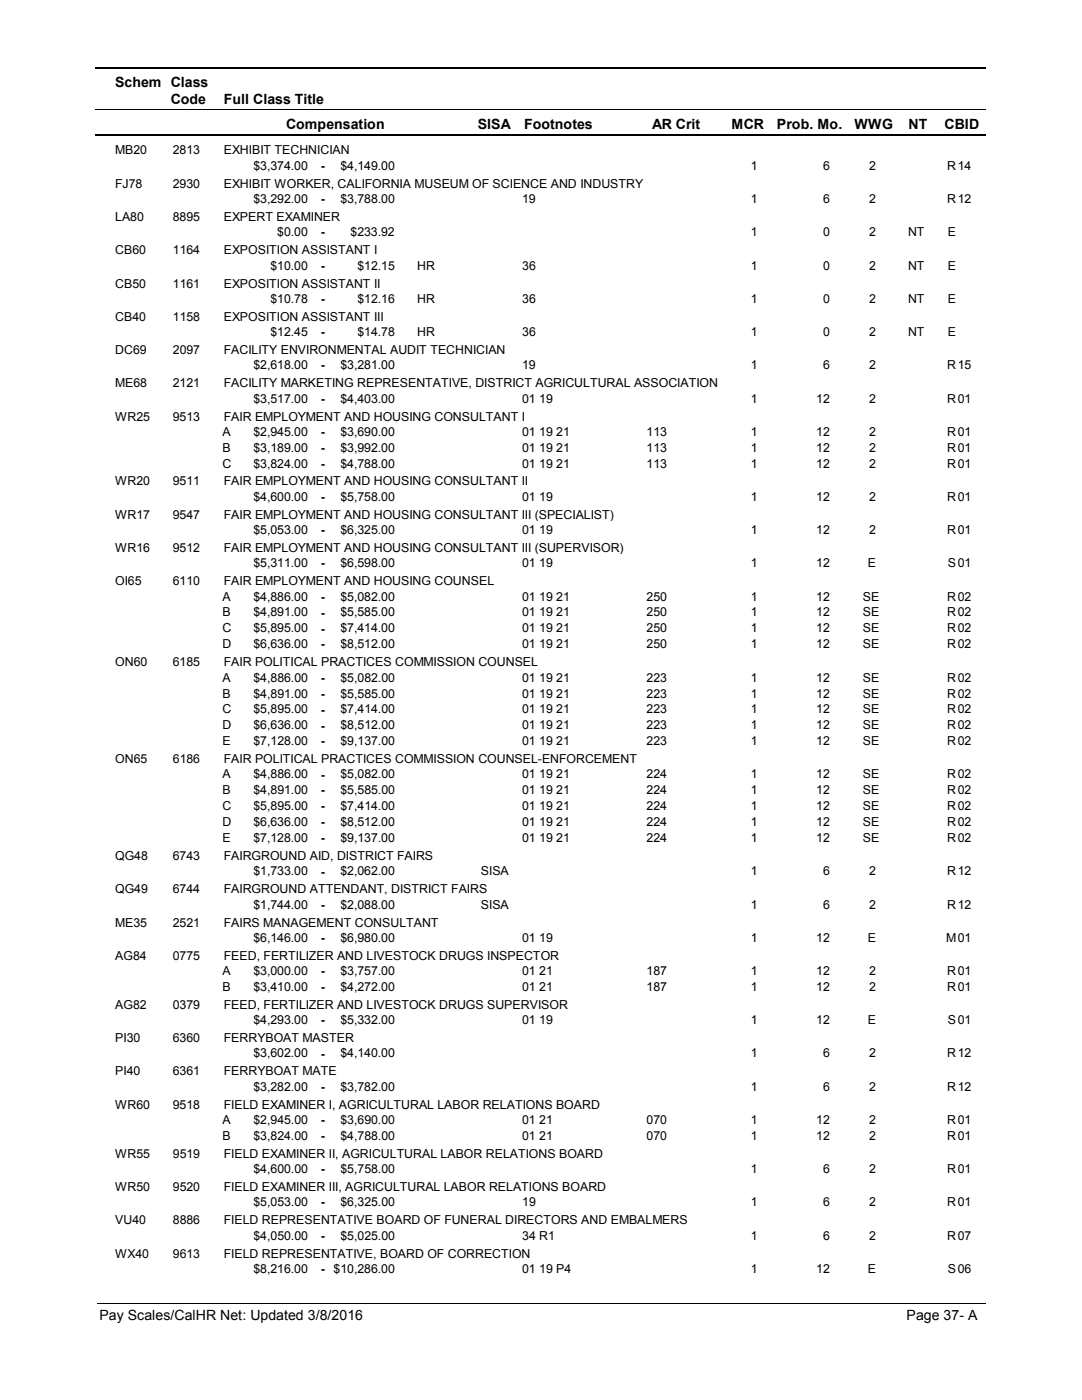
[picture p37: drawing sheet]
<svg xmlns="http://www.w3.org/2000/svg" width="216mm" height="279mm" viewBox="0 0 216 279" stroke-linecap="round" stroke-linejoin="round" font-family="sans-serif">
<defs><g id="words">
<g font-size="2.8">
<text x="23" y="17.3">Schem Class</text>
<text x="34.1" y="20.7">Code</text>
<text x="44.6" y="20.7">Full Class Title</text>
<text x="57.1" y="25.7">Compensation</text>
<text x="95.3" y="25.7">SISA</text>
<text x="104.6" y="25.7">Footnotes</text>
<text x="130.2" y="25.7">AR Crit</text>
<text x="146" y="25.7">MCR</text>
<text x="155.1" y="25.7">Prob. Mo.</text>
<text x="170.5" y="25.7">WWG</text>
<text x="181.3" y="25.7">NT</text>
<text x="188.5" y="25.7">CBID</text>
<text x="19.8" y="263.4">Pay Scales/CalHR Net: Updated 3/8/2016</text>
<text x="180.9" y="263.4">Page 37- A</text>
</g>
<g font-size="2.5">
<text x="23" y="30.8">MB20</text>
<text x="34.5" y="30.8">2813</text>
<text x="44.7" y="30.8">EXHIBIT TECHNICIAN</text>
<text x="50.6" y="33.9">$3,374.00</text>
<text x="64" y="33.9">-</text>
<text x="67.9" y="33.9">$4,149.00</text>
<text x="149.8" y="33.9">1</text>
<text x="164.3" y="33.9">6</text>
<text x="173.5" y="33.9">2</text>
<text x="189" y="33.9">R</text>
<text x="191.1" y="33.9">14</text>
<text x="23" y="37.5">FJ78</text>
<text x="34.5" y="37.5">2930</text>
<text x="44.7" y="37.5">EXHIBIT WORKER, CALIFORNIA MUSEUM OF SCIENCE AND INDUSTRY</text>
<text x="50.6" y="40.5">$3,292.00</text>
<text x="64" y="40.6">-</text>
<text x="67.9" y="40.5">$3,788.00</text>
<text x="104.2" y="40.5">19</text>
<text x="149.8" y="40.5">1</text>
<text x="164.3" y="40.5">6</text>
<text x="173.5" y="40.5">2</text>
<text x="189" y="40.5">R</text>
<text x="191.1" y="40.5">12</text>
<text x="23" y="44.1">LA80</text>
<text x="34.5" y="44.1">8895</text>
<text x="44.7" y="44.1">EXPERT EXAMINER</text>
<text x="55.3" y="47.2">$0.00</text>
<text x="64" y="47.2">-</text>
<text x="70" y="47.2">$233.92</text>
<text x="149.8" y="47.2">1</text>
<text x="164.3" y="47.2">0</text>
<text x="173.5" y="47.2">2</text>
<text x="181.2" y="47.2">NT</text>
<text x="189.2" y="47.2">E</text>
<text x="23" y="50.7">CB60</text>
<text x="34.5" y="50.7">1164</text>
<text x="44.7" y="50.7">EXPOSITION ASSISTANT I</text>
<text x="54" y="53.8">$10.00</text>
<text x="64" y="53.8">-</text>
<text x="71.3" y="53.8">$12.15</text>
<text x="83.3" y="53.8">HR</text>
<text x="104.2" y="53.8">36</text>
<text x="149.8" y="53.8">1</text>
<text x="164.3" y="53.8">0</text>
<text x="173.5" y="53.8">2</text>
<text x="181.2" y="53.8">NT</text>
<text x="189.2" y="53.8">E</text>
<text x="23" y="57.4">CB50</text>
<text x="34.5" y="57.4">1161</text>
<text x="44.7" y="57.4">EXPOSITION ASSISTANT II</text>
<text x="23" y="64">CB40</text>
<text x="34.5" y="64">1158</text>
<text x="44.7" y="64">EXPOSITION ASSISTANT III</text>
<text x="54" y="60.4">$10.78</text>
<text x="64" y="60.5">-</text>
<text x="71.3" y="60.4">$12.16</text>
<text x="83.3" y="60.4">HR</text>
<text x="104.2" y="60.4">36</text>
<text x="149.8" y="60.4">1</text>
<text x="164.3" y="60.4">0</text>
<text x="173.5" y="60.4">2</text>
<text x="181.2" y="60.4">NT</text>
<text x="189.2" y="60.4">E</text>
<text x="23" y="70.6">DC69</text>
<text x="34.5" y="70.6">2097</text>
<text x="44.7" y="70.6">FACILITY ENVIRONMENTAL AUDIT TECHNICIAN</text>
<text x="54" y="67.1">$12.45</text>
<text x="64" y="67.1">-</text>
<text x="71.3" y="67.1">$14.78</text>
<text x="83.3" y="67.1">HR</text>
<text x="104.2" y="67.1">36</text>
<text x="149.8" y="67.1">1</text>
<text x="164.3" y="67.1">0</text>
<text x="173.5" y="67.1">2</text>
<text x="181.2" y="67.1">NT</text>
<text x="189.2" y="67.1">E</text>
<text x="23" y="77.3">ME68</text>
<text x="34.5" y="77.3">2121</text>
<text x="44.7" y="77.3">FACILITY MARKETING REPRESENTATIVE, DISTRICT AGRICULTURAL ASSOCIATION</text>
<text x="50.6" y="73.7">$2,618.00</text>
<text x="64" y="73.7">-</text>
<text x="67.9" y="73.7">$3,281.00</text>
<text x="104.2" y="73.7">19</text>
<text x="149.8" y="73.7">1</text>
<text x="164.3" y="73.7">6</text>
<text x="173.5" y="73.7">2</text>
<text x="189" y="73.7">R</text>
<text x="191.1" y="73.7">15</text>
<text x="23" y="83.9">WR25</text>
<text x="34.5" y="83.9">9513</text>
<text x="44.7" y="83.9">FAIR EMPLOYMENT AND HOUSING CONSULTANT I</text>
<text x="50.6" y="80.3">$3,517.00</text>
<text x="64" y="80.4">-</text>
<text x="67.9" y="80.3">$4,403.00</text>
<text x="104.2" y="80.3">01 19</text>
<text x="149.8" y="80.3">1</text>
<text x="162.9" y="80.3">12</text>
<text x="173.5" y="80.3">2</text>
<text x="189" y="80.3">R</text>
<text x="191.1" y="80.3">01</text>
<text x="44.4" y="87">A</text>
<text x="50.6" y="87">$2,945.00</text>
<text x="64" y="87">-</text>
<text x="67.9" y="87">$3,690.00</text>
<text x="104.2" y="87">01 19 21</text>
<text x="129" y="87">113</text>
<text x="149.8" y="87">1</text>
<text x="162.9" y="87">12</text>
<text x="173.5" y="87">2</text>
<text x="189" y="87">R</text>
<text x="191.1" y="87">01</text>
<text x="44.4" y="90.1">B</text>
<text x="44.4" y="93.3">C</text>
<text x="50.6" y="90.1">$3,189.00</text>
<text x="50.6" y="93.3">$3,824.00</text>
<text x="64" y="90.2">-</text>
<text x="64" y="93.3">-</text>
<text x="67.9" y="90.1">$3,992.00</text>
<text x="67.9" y="93.3">$4,788.00</text>
<text x="104.2" y="90.1">01 19 21</text>
<text x="104.2" y="93.3">01 19 21</text>
<text x="129" y="90.1">113</text>
<text x="129" y="93.3">113</text>
<text x="149.8" y="90.1">1</text>
<text x="149.8" y="93.3">1</text>
<text x="162.9" y="90.1">12</text>
<text x="162.9" y="93.3">12</text>
<text x="173.5" y="90.1">2</text>
<text x="173.5" y="93.3">2</text>
<text x="189" y="90.1">R</text>
<text x="189" y="93.3">R</text>
<text x="191.1" y="90.1">01</text>
<text x="191.1" y="93.3">01</text>
<text x="23" y="96.9">WR20</text>
<text x="34.5" y="96.9">9511</text>
<text x="44.7" y="96.9">FAIR EMPLOYMENT AND HOUSING CONSULTANT II</text>
<text x="50.6" y="100">$4,600.00</text>
<text x="64" y="100">-</text>
<text x="67.9" y="100">$5,758.00</text>
<text x="104.2" y="100">01 19</text>
<text x="149.8" y="100">1</text>
<text x="162.9" y="100">12</text>
<text x="173.5" y="100">2</text>
<text x="189" y="100">R</text>
<text x="191.1" y="100">01</text>
<text x="23" y="103.5">WR17</text>
<text x="34.5" y="103.5">9547</text>
<text x="44.7" y="103.5">FAIR EMPLOYMENT AND HOUSING CONSULTANT III (SPECIALIST)</text>
<text x="50.6" y="106.6">$5,053.00</text>
<text x="64" y="106.6">-</text>
<text x="67.9" y="106.6">$6,325.00</text>
<text x="104.2" y="106.6">01 19</text>
<text x="149.8" y="106.6">1</text>
<text x="162.9" y="106.6">12</text>
<text x="173.5" y="106.6">2</text>
<text x="189" y="106.6">R</text>
<text x="191.1" y="106.6">01</text>
<text x="23" y="110.2">WR16</text>
<text x="34.5" y="110.2">9512</text>
<text x="44.7" y="110.2">FAIR EMPLOYMENT AND HOUSING CONSULTANT III (SUPERVISOR)</text>
<text x="50.6" y="113.2">$5,311.00</text>
<text x="64" y="113.3">-</text>
<text x="67.9" y="113.2">$6,598.00</text>
<text x="104.2" y="113.2">01 19</text>
<text x="149.8" y="113.2">1</text>
<text x="162.9" y="113.2">12</text>
<text x="173.2" y="113.2">E</text>
<text x="189.2" y="113.2">S</text>
<text x="191.1" y="113.2">01</text>
<text x="23" y="116.8">OI65</text>
<text x="34.5" y="116.8">6110</text>
<text x="44.4" y="119.9">A</text>
<text x="44.7" y="116.8">FAIR EMPLOYMENT AND HOUSING COUNSEL</text>
<text x="50.6" y="119.9">$4,886.00</text>
<text x="64" y="119.9">-</text>
<text x="67.9" y="119.9">$5,082.00</text>
<text x="104.2" y="119.9">01 19 21</text>
<text x="129" y="119.9">250</text>
<text x="149.8" y="119.9">1</text>
<text x="162.9" y="119.9">12</text>
<text x="172.2" y="119.9">SE</text>
<text x="189" y="119.9">R</text>
<text x="191.1" y="119.9">02</text>
<text x="44.4" y="123">B</text>
<text x="50.6" y="123">$4,891.00</text>
<text x="64" y="123.1">-</text>
<text x="67.9" y="123">$5,585.00</text>
<text x="104.2" y="123">01 19 21</text>
<text x="129" y="123">250</text>
<text x="149.8" y="123">1</text>
<text x="162.9" y="123">12</text>
<text x="172.2" y="123">SE</text>
<text x="189" y="123">R</text>
<text x="191.1" y="123">02</text>
<text x="44.4" y="126.2">C</text>
<text x="44.4" y="129.4">D</text>
<text x="50.6" y="126.2">$5,895.00</text>
<text x="50.6" y="129.4">$6,636.00</text>
<text x="64" y="126.3">-</text>
<text x="64" y="129.4">-</text>
<text x="67.9" y="126.2">$7,414.00</text>
<text x="67.9" y="129.4">$8,512.00</text>
<text x="104.2" y="126.2">01 19 21</text>
<text x="104.2" y="129.4">01 19 21</text>
<text x="129" y="126.2">250</text>
<text x="129" y="129.4">250</text>
<text x="149.8" y="126.2">1</text>
<text x="149.8" y="129.4">1</text>
<text x="162.9" y="126.2">12</text>
<text x="162.9" y="129.4">12</text>
<text x="172.2" y="126.2">SE</text>
<text x="172.2" y="129.4">SE</text>
<text x="189" y="126.2">R</text>
<text x="189" y="129.4">R</text>
<text x="191.1" y="126.2">02</text>
<text x="191.1" y="129.4">02</text>
<text x="23" y="133">ON60</text>
<text x="34.5" y="133">6185</text>
<text x="44.4" y="136">A</text>
<text x="44.7" y="133">FAIR POLITICAL PRACTICES COMMISSION COUNSEL</text>
<text x="50.6" y="136">$4,886.00</text>
<text x="64" y="136.1">-</text>
<text x="67.9" y="136">$5,082.00</text>
<text x="104.2" y="136">01 19 21</text>
<text x="129" y="136">223</text>
<text x="149.8" y="136">1</text>
<text x="162.9" y="136">12</text>
<text x="172.2" y="136">SE</text>
<text x="189" y="136">R</text>
<text x="191.1" y="136">02</text>
<text x="44.4" y="139.2">B</text>
<text x="44.4" y="142.4">C</text>
<text x="50.6" y="139.2">$4,891.00</text>
<text x="50.6" y="142.4">$5,895.00</text>
<text x="64" y="139.2">-</text>
<text x="64" y="142.4">-</text>
<text x="67.9" y="139.2">$5,585.00</text>
<text x="67.9" y="142.4">$7,414.00</text>
<text x="104.2" y="139.2">01 19 21</text>
<text x="104.2" y="142.4">01 19 21</text>
<text x="129" y="139.2">223</text>
<text x="129" y="142.4">223</text>
<text x="149.8" y="139.2">1</text>
<text x="149.8" y="142.4">1</text>
<text x="162.9" y="139.2">12</text>
<text x="162.9" y="142.4">12</text>
<text x="172.2" y="139.2">SE</text>
<text x="172.2" y="142.4">SE</text>
<text x="189" y="139.2">R</text>
<text x="189" y="142.4">R</text>
<text x="191.1" y="139.2">02</text>
<text x="191.1" y="142.4">02</text>
<text x="44.4" y="145.6">D</text>
<text x="44.4" y="148.7">E</text>
<text x="50.6" y="145.6">$6,636.00</text>
<text x="50.6" y="148.7">$7,128.00</text>
<text x="64" y="145.6">-</text>
<text x="64" y="148.8">-</text>
<text x="67.9" y="145.6">$8,512.00</text>
<text x="67.9" y="148.7">$9,137.00</text>
<text x="104.2" y="145.6">01 19 21</text>
<text x="104.2" y="148.7">01 19 21</text>
<text x="129" y="145.6">223</text>
<text x="129" y="148.7">223</text>
<text x="149.8" y="145.6">1</text>
<text x="149.8" y="148.7">1</text>
<text x="162.9" y="145.6">12</text>
<text x="162.9" y="148.7">12</text>
<text x="172.2" y="145.6">SE</text>
<text x="172.2" y="148.7">SE</text>
<text x="189" y="145.6">R</text>
<text x="189" y="148.7">R</text>
<text x="191.1" y="145.6">02</text>
<text x="191.1" y="148.7">02</text>
<text x="23" y="152.3">ON65</text>
<text x="34.5" y="152.3">6186</text>
<text x="44.4" y="155.3">A</text>
<text x="44.7" y="152.3">FAIR POLITICAL PRACTICES COMMISSION COUNSEL-ENFORCEMENT</text>
<text x="50.6" y="155.3">$4,886.00</text>
<text x="64" y="155.4">-</text>
<text x="67.9" y="155.3">$5,082.00</text>
<text x="104.2" y="155.3">01 19 21</text>
<text x="129" y="155.3">224</text>
<text x="149.8" y="155.3">1</text>
<text x="162.9" y="155.3">12</text>
<text x="172.2" y="155.3">SE</text>
<text x="189" y="155.3">R</text>
<text x="191.1" y="155.3">02</text>
<text x="44.4" y="158.5">B</text>
<text x="44.4" y="161.7">C</text>
<text x="50.6" y="158.5">$4,891.00</text>
<text x="50.6" y="161.7">$5,895.00</text>
<text x="64" y="158.6">-</text>
<text x="64" y="161.7">-</text>
<text x="67.9" y="158.5">$5,585.00</text>
<text x="67.9" y="161.7">$7,414.00</text>
<text x="104.2" y="158.5">01 19 21</text>
<text x="104.2" y="161.7">01 19 21</text>
<text x="129" y="158.5">224</text>
<text x="129" y="161.7">224</text>
<text x="149.8" y="158.5">1</text>
<text x="149.8" y="161.7">1</text>
<text x="162.9" y="158.5">12</text>
<text x="162.9" y="161.7">12</text>
<text x="172.2" y="158.5">SE</text>
<text x="172.2" y="161.7">SE</text>
<text x="189" y="158.5">R</text>
<text x="189" y="161.7">R</text>
<text x="191.1" y="158.5">02</text>
<text x="191.1" y="161.7">02</text>
<text x="44.4" y="164.9">D</text>
<text x="50.6" y="164.9">$6,636.00</text>
<text x="64" y="164.9">-</text>
<text x="67.9" y="164.9">$8,512.00</text>
<text x="104.2" y="164.9">01 19 21</text>
<text x="129" y="164.9">224</text>
<text x="149.8" y="164.9">1</text>
<text x="162.9" y="164.9">12</text>
<text x="172.2" y="164.9">SE</text>
<text x="189" y="164.9">R</text>
<text x="191.1" y="164.9">02</text>
<text x="23" y="171.6">QG48</text>
<text x="34.5" y="171.6">6743</text>
<text x="44.4" y="168.1">E</text>
<text x="44.7" y="171.6">FAIRGROUND AID, DISTRICT FAIRS</text>
<text x="50.6" y="168.1">$7,128.00</text>
<text x="64" y="168.1">-</text>
<text x="67.9" y="168.1">$9,137.00</text>
<text x="104.2" y="168.1">01 19 21</text>
<text x="129" y="168.1">224</text>
<text x="149.8" y="168.1">1</text>
<text x="162.9" y="168.1">12</text>
<text x="172.2" y="168.1">SE</text>
<text x="189" y="168.1">R</text>
<text x="191.1" y="168.1">02</text>
<text x="23" y="178.3">QG49</text>
<text x="34.5" y="178.3">6744</text>
<text x="44.7" y="178.3">FAIRGROUND ATTENDANT, DISTRICT FAIRS</text>
<text x="50.6" y="174.7">$1,733.00</text>
<text x="64" y="174.7">-</text>
<text x="67.9" y="174.7">$2,062.00</text>
<text x="96" y="174.7">SISA</text>
<text x="149.8" y="174.7">1</text>
<text x="164.3" y="174.7">6</text>
<text x="173.5" y="174.7">2</text>
<text x="189" y="174.7">R</text>
<text x="191.1" y="174.7">12</text>
<text x="23" y="184.9">ME35</text>
<text x="34.5" y="184.9">2521</text>
<text x="44.7" y="184.9">FAIRS MANAGEMENT CONSULTANT</text>
<text x="50.6" y="181.4">$1,744.00</text>
<text x="64" y="181.4">-</text>
<text x="67.9" y="181.4">$2,088.00</text>
<text x="96" y="181.4">SISA</text>
<text x="149.8" y="181.4">1</text>
<text x="164.3" y="181.4">6</text>
<text x="173.5" y="181.4">2</text>
<text x="189" y="181.4">R</text>
<text x="191.1" y="181.4">12</text>
<text x="23" y="191.5">AG84</text>
<text x="34.5" y="191.5">0775</text>
<text x="44.7" y="191.5">FEED, FERTILIZER AND LIVESTOCK DRUGS INSPECTOR</text>
<text x="50.6" y="188">$6,146.00</text>
<text x="64" y="188">-</text>
<text x="67.9" y="188">$6,980.00</text>
<text x="104.2" y="188">01 19</text>
<text x="149.8" y="188">1</text>
<text x="162.9" y="188">12</text>
<text x="173.2" y="188">E</text>
<text x="188.8" y="188">M</text>
<text x="191.1" y="188">01</text>
<text x="44.4" y="194.6">A</text>
<text x="44.4" y="197.8">B</text>
<text x="50.6" y="194.6">$3,000.00</text>
<text x="50.6" y="197.8">$3,410.00</text>
<text x="64" y="194.6">-</text>
<text x="64" y="197.8">-</text>
<text x="67.9" y="194.6">$3,757.00</text>
<text x="67.9" y="197.8">$4,272.00</text>
<text x="104.2" y="194.6">01 21</text>
<text x="104.2" y="197.8">01 21</text>
<text x="129" y="194.6">187</text>
<text x="129" y="197.8">187</text>
<text x="149.8" y="194.6">1</text>
<text x="149.8" y="197.8">1</text>
<text x="162.9" y="194.6">12</text>
<text x="162.9" y="197.8">12</text>
<text x="173.5" y="194.6">2</text>
<text x="173.5" y="197.8">2</text>
<text x="189" y="194.6">R</text>
<text x="189" y="197.8">R</text>
<text x="191.1" y="194.6">01</text>
<text x="191.1" y="197.8">01</text>
<text x="23" y="201.4">AG82</text>
<text x="34.5" y="201.4">0379</text>
<text x="44.7" y="201.4">FEED, FERTILIZER AND LIVESTOCK DRUGS SUPERVISOR</text>
<text x="23" y="208">PI30</text>
<text x="34.5" y="208">6360</text>
<text x="44.7" y="208">FERRYBOAT MASTER</text>
<text x="50.6" y="204.4">$4,293.00</text>
<text x="64" y="204.5">-</text>
<text x="67.9" y="204.4">$5,332.00</text>
<text x="104.2" y="204.4">01 19</text>
<text x="149.8" y="204.4">1</text>
<text x="162.9" y="204.4">12</text>
<text x="173.2" y="204.4">E</text>
<text x="189.2" y="204.4">S</text>
<text x="191.1" y="204.4">01</text>
<text x="23" y="214.6">PI40</text>
<text x="34.5" y="214.6">6361</text>
<text x="44.7" y="214.6">FERRYBOAT MATE</text>
<text x="50.6" y="211">$3,602.00</text>
<text x="64" y="211.1">-</text>
<text x="67.9" y="211">$4,140.00</text>
<text x="149.8" y="211">1</text>
<text x="164.3" y="211">6</text>
<text x="173.5" y="211">2</text>
<text x="189" y="211">R</text>
<text x="191.1" y="211">12</text>
<text x="23" y="221.3">WR60</text>
<text x="34.5" y="221.3">9518</text>
<text x="44.7" y="221.3">FIELD EXAMINER I, AGRICULTURAL LABOR RELATIONS BOARD</text>
<text x="50.6" y="217.7">$3,282.00</text>
<text x="64" y="217.7">-</text>
<text x="67.9" y="217.7">$3,782.00</text>
<text x="149.8" y="217.7">1</text>
<text x="164.3" y="217.7">6</text>
<text x="173.5" y="217.7">2</text>
<text x="189" y="217.7">R</text>
<text x="191.1" y="217.7">12</text>
<text x="44.4" y="224.3">A</text>
<text x="44.4" y="227.5">B</text>
<text x="50.6" y="224.3">$2,945.00</text>
<text x="50.6" y="227.5">$3,824.00</text>
<text x="64" y="224.4">-</text>
<text x="64" y="227.5">-</text>
<text x="67.9" y="224.3">$3,690.00</text>
<text x="67.9" y="227.5">$4,788.00</text>
<text x="104.2" y="224.3">01 21</text>
<text x="104.2" y="227.5">01 21</text>
<text x="129" y="224.3">070</text>
<text x="129" y="227.5">070</text>
<text x="149.8" y="224.3">1</text>
<text x="149.8" y="227.5">1</text>
<text x="162.9" y="224.3">12</text>
<text x="162.9" y="227.5">12</text>
<text x="173.5" y="224.3">2</text>
<text x="173.5" y="227.5">2</text>
<text x="189" y="224.3">R</text>
<text x="189" y="227.5">R</text>
<text x="191.1" y="224.3">01</text>
<text x="191.1" y="227.5">01</text>
<text x="23" y="231.1">WR55</text>
<text x="34.5" y="231.1">9519</text>
<text x="44.7" y="231.1">FIELD EXAMINER II, AGRICULTURAL LABOR RELATIONS BOARD</text>
<text x="23" y="237.7">WR50</text>
<text x="34.5" y="237.7">9520</text>
<text x="44.7" y="237.7">FIELD EXAMINER III, AGRICULTURAL LABOR RELATIONS BOARD</text>
<text x="50.6" y="234.1">$4,600.00</text>
<text x="64" y="234.1">-</text>
<text x="67.9" y="234.1">$5,758.00</text>
<text x="149.8" y="234.1">1</text>
<text x="164.3" y="234.1">6</text>
<text x="173.5" y="234.1">2</text>
<text x="189" y="234.1">R</text>
<text x="191.1" y="234.1">01</text>
<text x="23" y="244.3">VU40</text>
<text x="34.5" y="244.3">8886</text>
<text x="44.7" y="244.3">FIELD REPRESENTATIVE BOARD OF FUNERAL DIRECTORS AND EMBALMERS</text>
<text x="50.6" y="240.8">$5,053.00</text>
<text x="64" y="240.8">-</text>
<text x="67.9" y="240.8">$6,325.00</text>
<text x="104.2" y="240.8">19</text>
<text x="149.8" y="240.8">1</text>
<text x="164.3" y="240.8">6</text>
<text x="173.5" y="240.8">2</text>
<text x="189" y="240.8">R</text>
<text x="191.1" y="240.8">01</text>
<text x="23" y="251">WX40</text>
<text x="34.5" y="251">9613</text>
<text x="44.7" y="251">FIELD REPRESENTATIVE, BOARD OF CORRECTION</text>
<text x="50.6" y="247.4">$4,050.00</text>
<text x="64" y="247.4">-</text>
<text x="67.9" y="247.4">$5,025.00</text>
<text x="104.2" y="247.4">34 R1</text>
<text x="149.8" y="247.4">1</text>
<text x="164.3" y="247.4">6</text>
<text x="173.5" y="247.4">2</text>
<text x="189" y="247.4">R</text>
<text x="191.1" y="247.4">07</text>
<text x="50.6" y="254">$8,216.00</text>
<text x="64" y="254.1">-</text>
<text x="66.6" y="254">$10,286.00</text>
<text x="104.2" y="254">01 19 P4</text>
<text x="149.8" y="254">1</text>
<text x="162.9" y="254">12</text>
<text x="173.2" y="254">E</text>
<text x="189.2" y="254">S</text>
<text x="191.1" y="254">06</text>
</g>
</g></defs>
<path d="M19 13.5h177.7M19 27h177.7" fill="none" stroke="#000" stroke-width=".36"/>
<path d="M19 21.9h177.7" fill="none" stroke="#000" stroke-width=".2"/>
<g fill="#fff">
<path d="M46.8 31.3h16.3v3h-16.3z" fill-rule="evenodd"/>
<path d="M190.8 31.3h4.1v3h-4.1z" fill-rule="evenodd"/>
<path d="M46.8 37.9h16.3v3h-16.3z" fill-rule="evenodd"/>
<path d="M190.8 37.9h4.1v3h-4.1z" fill-rule="evenodd"/>
<path d="M46.8 44.5h16.3v3h-16.3z" fill-rule="evenodd"/>
<path d="M190.8 44.5h4.1v3h-4.1z" fill-rule="evenodd"/>
<path d="M46.8 51.2h16.3v3h-16.3z" fill-rule="evenodd"/>
<path d="M190.8 51.2h4.1v3h-4.1z" fill-rule="evenodd"/>
<path d="M46.8 57.8h16.3v3h-16.3z" fill-rule="evenodd"/>
<path d="M190.8 57.8h4.1v3h-4.1z" fill-rule="evenodd"/>
<path d="M46.8 64.4h16.3v3h-16.3z" fill-rule="evenodd"/>
<path d="M190.8 64.4h4.1v3h-4.1z" fill-rule="evenodd"/>
<path d="M46.8 71.1h16.3v3h-16.3z" fill-rule="evenodd"/>
<path d="M190.8 71.1h4.1v3h-4.1z" fill-rule="evenodd"/>
<path d="M46.8 77.7h16.3v3h-16.3z" fill-rule="evenodd"/>
<path d="M190.8 77.7h4.1v3h-4.1z" fill-rule="evenodd"/>
<path d="M46.8 84.3h16.3v3h-16.3z" fill-rule="evenodd"/>
<path d="M190.8 84.3h4.1v3h-4.1z" fill-rule="evenodd"/>
<path d="M46.8 87.5h16.3v3h-16.3z" fill-rule="evenodd"/>
<path d="M190.8 87.5h4.1v3h-4.1z" fill-rule="evenodd"/>
<path d="M46.8 90.7h16.3v3h-16.3z" fill-rule="evenodd"/>
<path d="M190.8 90.7h4.1v3h-4.1z" fill-rule="evenodd"/>
<path d="M46.8 97.3h16.3v3h-16.3z" fill-rule="evenodd"/>
<path d="M190.8 97.3h4.1v3h-4.1z" fill-rule="evenodd"/>
<path d="M46.8 104h16.3v3h-16.3z" fill-rule="evenodd"/>
<path d="M190.8 104h4.1v3h-4.1z" fill-rule="evenodd"/>
<path d="M46.8 110.6h16.3v3h-16.3z" fill-rule="evenodd"/>
<path d="M190.8 110.6h4.1v3h-4.1z" fill-rule="evenodd"/>
<path d="M46.8 117.2h16.3v3h-16.3z" fill-rule="evenodd"/>
<path d="M190.8 117.2h4.1v3h-4.1z" fill-rule="evenodd"/>
<path d="M46.8 120.4h16.3v3h-16.3z" fill-rule="evenodd"/>
<path d="M190.8 120.4h4.1v3h-4.1z" fill-rule="evenodd"/>
<path d="M46.8 123.6h16.3v3h-16.3z" fill-rule="evenodd"/>
<path d="M190.8 123.6h4.1v3h-4.1z" fill-rule="evenodd"/>
<path d="M46.8 126.8h16.3v3h-16.3z" fill-rule="evenodd"/>
<path d="M190.8 126.8h4.1v3h-4.1z" fill-rule="evenodd"/>
<path d="M46.8 133.4h16.3v3h-16.3z" fill-rule="evenodd"/>
<path d="M190.8 133.4h4.1v3h-4.1z" fill-rule="evenodd"/>
<path d="M46.8 136.6h16.3v3h-16.3z" fill-rule="evenodd"/>
<path d="M190.8 136.6h4.1v3h-4.1z" fill-rule="evenodd"/>
<path d="M46.8 139.8h16.3v3h-16.3z" fill-rule="evenodd"/>
<path d="M190.8 139.8h4.1v3h-4.1z" fill-rule="evenodd"/>
<path d="M46.8 143h16.3v2.9h-16.3z" fill-rule="evenodd"/>
<path d="M190.8 143h4.1v2.9h-4.1z" fill-rule="evenodd"/>
<path d="M46.8 146.1h16.3v3h-16.3z" fill-rule="evenodd"/>
<path d="M190.8 146.1h4.1v3h-4.1z" fill-rule="evenodd"/>
<path d="M46.8 152.7h16.3v3h-16.3z" fill-rule="evenodd"/>
<path d="M190.8 152.7h4.1v3h-4.1z" fill-rule="evenodd"/>
<path d="M46.8 155.9h16.3v3h-16.3z" fill-rule="evenodd"/>
<path d="M190.8 155.9h4.1v3h-4.1z" fill-rule="evenodd"/>
<path d="M46.8 159.1h16.3v3h-16.3z" fill-rule="evenodd"/>
<path d="M190.8 159.1h4.1v3h-4.1z" fill-rule="evenodd"/>
<path d="M46.8 162.3h16.3v2.9h-16.3z" fill-rule="evenodd"/>
<path d="M190.8 162.3h4.1v2.9h-4.1z" fill-rule="evenodd"/>
<path d="M46.8 165.4h16.3v3h-16.3z" fill-rule="evenodd"/>
<path d="M190.8 165.4h4.1v3h-4.1z" fill-rule="evenodd"/>
<path d="M46.8 172.1h16.3v3h-16.3z" fill-rule="evenodd"/>
<path d="M190.8 172.1h4.1v3h-4.1z" fill-rule="evenodd"/>
<path d="M46.8 178.7h16.3v3h-16.3z" fill-rule="evenodd"/>
<path d="M190.8 178.7h4.1v3h-4.1z" fill-rule="evenodd"/>
<path d="M46.8 185.3h16.3v3h-16.3z" fill-rule="evenodd"/>
<path d="M190.8 185.3h4.1v3h-4.1z" fill-rule="evenodd"/>
<path d="M46.8 192h16.3v3h-16.3z" fill-rule="evenodd"/>
<path d="M190.8 192h4.1v3h-4.1z" fill-rule="evenodd"/>
<path d="M46.8 195.2h16.3v3h-16.3z" fill-rule="evenodd"/>
<path d="M190.8 195.2h4.1v3h-4.1z" fill-rule="evenodd"/>
<path d="M46.8 201.8h16.3v3h-16.3z" fill-rule="evenodd"/>
<path d="M190.8 201.8h4.1v3h-4.1z" fill-rule="evenodd"/>
<path d="M46.8 208.4h16.3v3h-16.3z" fill-rule="evenodd"/>
<path d="M190.8 208.4h4.1v3h-4.1z" fill-rule="evenodd"/>
<path d="M46.8 215.1h16.3v3h-16.3z" fill-rule="evenodd"/>
<path d="M190.8 215.1h4.1v3h-4.1z" fill-rule="evenodd"/>
<path d="M46.8 221.7h16.3v3h-16.3z" fill-rule="evenodd"/>
<path d="M190.8 221.7h4.1v3h-4.1z" fill-rule="evenodd"/>
<path d="M46.8 224.9h16.3v3h-16.3z" fill-rule="evenodd"/>
<path d="M190.8 224.9h4.1v3h-4.1z" fill-rule="evenodd"/>
<path d="M46.8 231.5h16.3v3h-16.3z" fill-rule="evenodd"/>
<path d="M190.8 231.5h4.1v3h-4.1z" fill-rule="evenodd"/>
<path d="M46.8 238.2h16.3v2.9h-16.3z" fill-rule="evenodd"/>
<path d="M190.8 238.2h4.1v2.9h-4.1z" fill-rule="evenodd"/>
<path d="M46.8 244.8h16.3v3h-16.3z" fill-rule="evenodd"/>
<path d="M190.8 244.8h4.1v3h-4.1z" fill-rule="evenodd"/>
<path d="M46.8 251.4h16.3v3h-16.3z" fill-rule="evenodd"/>
<path d="M190.8 251.4h4.1v3h-4.1z" fill-rule="evenodd"/>
</g>
<path d="M19.5 260.1h177.2" fill="none" stroke="#000" stroke-width=".2"/>
<use href="#words"/>
</svg>
